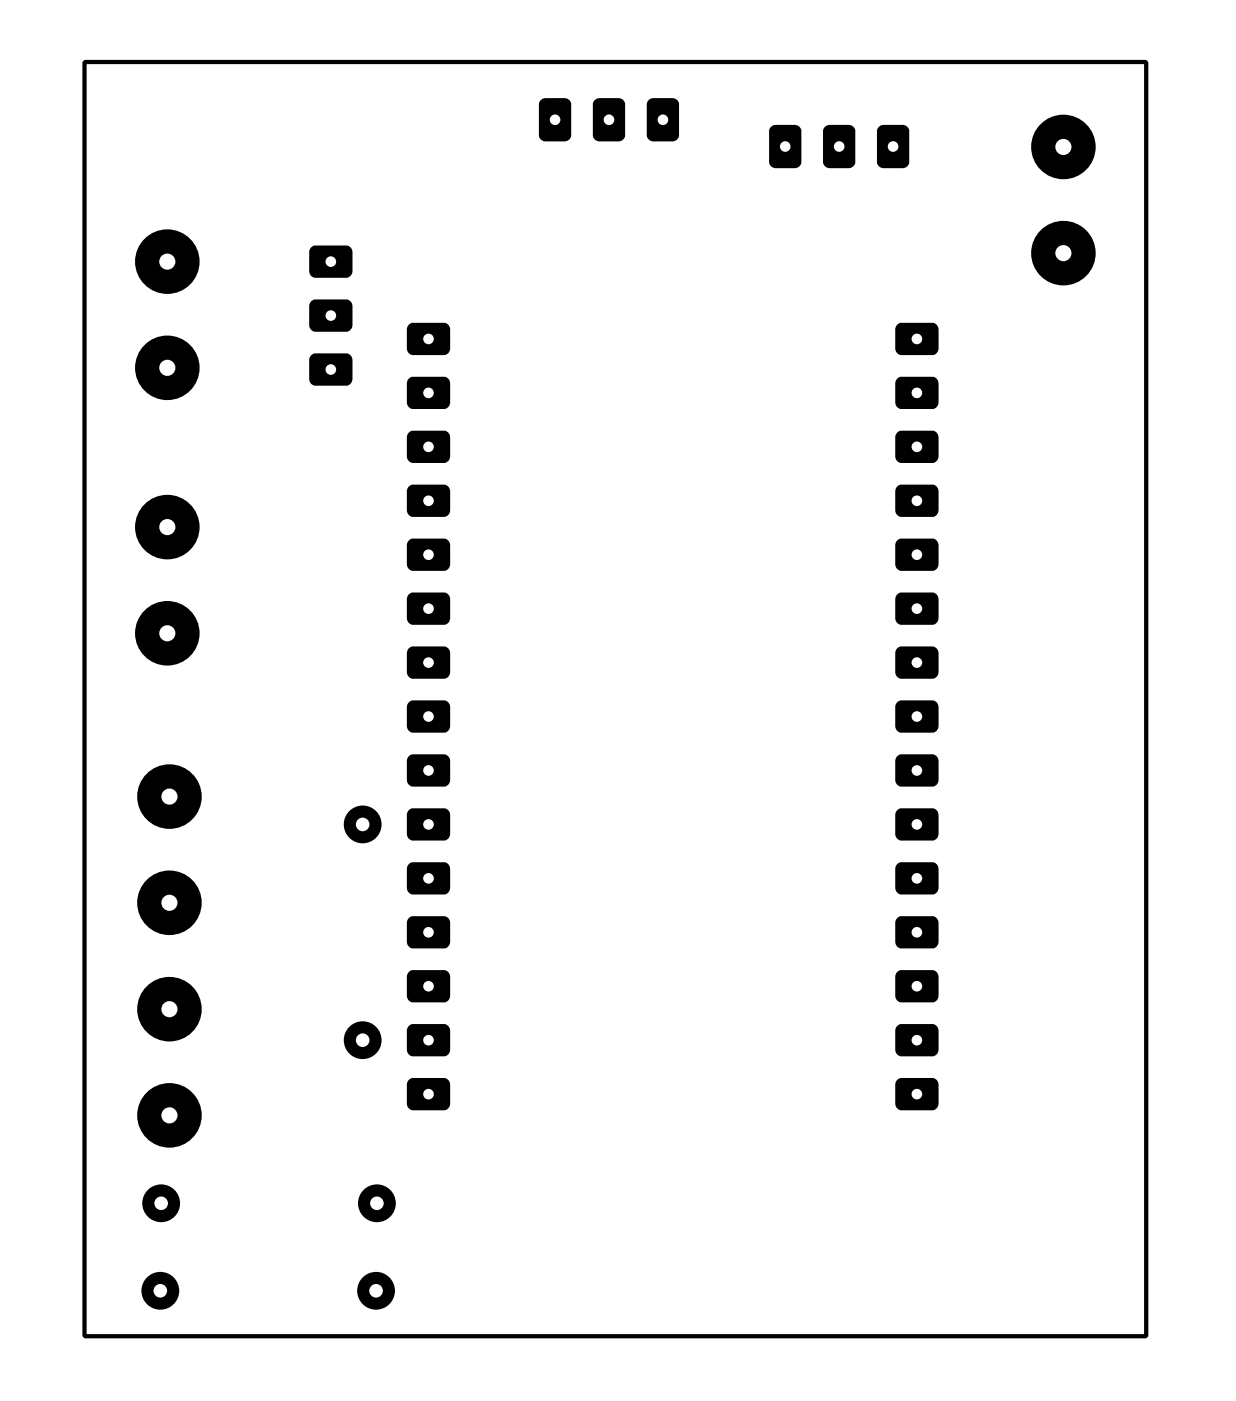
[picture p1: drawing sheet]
<svg xmlns="http://www.w3.org/2000/svg" width="58mm" height="66mm" viewBox="0 0 58 66" stroke-linecap="round" stroke-linejoin="round" font-family="sans-serif">
<path d="M19.2 50.8h.2h1.7l.1 .3-.1 1-.2 .2-1.6-.1-.1-.2v-.9z" fill-rule="evenodd" fill="#000"/>
<circle cx="20.2" cy="51.5" r=".25" fill="#fff"/>
<path d="M19.2 48.3l.2-.1 1.7 .1 .1 .2-.1 1.1-.2 .1h-1.6l-.1-.3v-.9z" fill-rule="evenodd" fill="#000"/>
<circle cx="20.2" cy="49" r=".25" fill="#fff"/>
<path d="M19.2 45.8l.2-.1h1.7l.1 .3-.1 1.1-.2 .1-1.6-.1-.1-.2v-.9z" fill-rule="evenodd" fill="#000"/>
<circle cx="20.2" cy="46.4" r=".25" fill="#fff"/>
<path d="M19.2 43.2l.2-.1 1.7 .1 .1 .2-.1 1.1-.2 .2-1.6-.1-.1-.2v-1z" fill-rule="evenodd" fill="#000"/>
<circle cx="20.2" cy="43.9" r=".25" fill="#fff"/>
<path d="M19.2 40.7l.2-.1h1.7l.1 .3-.1 1.1-.2 .1h-1.6l-.1-.3v-.9z" fill-rule="evenodd" fill="#000"/>
<circle cx="20.2" cy="41.4" r=".25" fill="#fff"/>
<path d="M19.2 38.1h.2h1.7l.1 .3-.1 1-.2 .2-1.6-.1-.1-.2v-.9z" fill-rule="evenodd" fill="#000"/>
<circle cx="20.2" cy="38.8" r=".25" fill="#fff"/>
<path d="M19.2 35.6l.2-.1 1.7 .1 .1 .2-.1 1.1-.2 .1h-1.6l-.1-.3v-.9z" fill-rule="evenodd" fill="#000"/>
<circle cx="20.2" cy="36.3" r=".25" fill="#fff"/>
<path d="M19.2 33.1l.2-.1h1.7l.1 .3-.1 1.1-.2 .1-1.6-.1-.1-.2v-.9z" fill-rule="evenodd" fill="#000"/>
<circle cx="20.2" cy="33.7" r=".25" fill="#fff"/>
<path d="M19.2 30.5l.2-.1 1.7 .1 .1 .2-.1 1.1-.2 .2-1.6-.1-.1-.2v-1z" fill-rule="evenodd" fill="#000"/>
<circle cx="20.2" cy="31.2" r=".25" fill="#fff"/>
<path d="M19.2 28l.2-.1h1.7l.1 .3-.1 1.1-.2 .1h-1.6l-.1-.3v-.9z" fill-rule="evenodd" fill="#000"/>
<circle cx="20.2" cy="28.7" r=".25" fill="#fff"/>
<path d="M19.2 25.4h.2h1.7l.1 .3-.1 1-.2 .2-1.6-.1-.1-.2v-.9z" fill-rule="evenodd" fill="#000"/>
<circle cx="20.2" cy="26.1" r=".25" fill="#fff"/>
<path d="M19.2 22.9l.2-.1 1.7 .1 .1 .2-.1 1.1-.2 .1h-1.6l-.1-.3v-.9z" fill-rule="evenodd" fill="#000"/>
<circle cx="20.2" cy="23.6" r=".25" fill="#fff"/>
<path d="M19.2 20.4l.2-.1h1.7l.1 .3-.1 1.1-.2 .1-1.6-.1-.1-.2v-.9z" fill-rule="evenodd" fill="#000"/>
<circle cx="20.2" cy="21" r=".25" fill="#fff"/>
<path d="M19.2 17.8l.2-.1 1.7 .1 .1 .2-.1 1.1-.2 .2-1.6-.1-.1-.2v-1z" fill-rule="evenodd" fill="#000"/>
<circle cx="20.2" cy="18.5" r=".25" fill="#fff"/>
<path d="M19.2 15.3l.2-.1h1.7l.1 .3-.1 1.1-.2 .1h-1.6l-.1-.3v-.9z" fill-rule="evenodd" fill="#000"/>
<circle cx="20.2" cy="16" r=".25" fill="#fff"/>
<path d="M42.2 50.8h.2h1.7l.1 .3-.1 1-.2 .2-1.6-.1-.1-.2v-.9z" fill-rule="evenodd" fill="#000"/>
<circle cx="43.2" cy="51.5" r=".25" fill="#fff"/>
<path d="M42.2 48.3l.2-.1 1.7 .1 .1 .2-.1 1.1-.2 .1h-1.6l-.1-.3v-.9z" fill-rule="evenodd" fill="#000"/>
<circle cx="43.2" cy="49" r=".25" fill="#fff"/>
<path d="M42.2 45.8l.2-.1h1.7l.1 .3-.1 1.1-.2 .1-1.6-.1-.1-.2v-.9z" fill-rule="evenodd" fill="#000"/>
<circle cx="43.2" cy="46.4" r=".25" fill="#fff"/>
<path d="M42.2 43.2l.2-.1 1.7 .1 .1 .2-.1 1.1-.2 .2-1.6-.1-.1-.2v-1z" fill-rule="evenodd" fill="#000"/>
<circle cx="43.2" cy="43.9" r=".25" fill="#fff"/>
<path d="M42.2 40.7l.2-.1h1.7l.1 .3-.1 1.1-.2 .1h-1.6l-.1-.3v-.9z" fill-rule="evenodd" fill="#000"/>
<circle cx="43.2" cy="41.4" r=".25" fill="#fff"/>
<path d="M42.2 38.1h.2h1.7l.1 .3-.1 1-.2 .2-1.6-.1-.1-.2v-.9z" fill-rule="evenodd" fill="#000"/>
<circle cx="43.2" cy="38.8" r=".25" fill="#fff"/>
<path d="M42.2 35.6l.2-.1 1.7 .1 .1 .2-.1 1.1-.2 .1h-1.6l-.1-.3v-.9z" fill-rule="evenodd" fill="#000"/>
<circle cx="43.2" cy="36.3" r=".25" fill="#fff"/>
<path d="M42.2 33.1l.2-.1h1.7l.1 .3-.1 1.1-.2 .1-1.6-.1-.1-.2v-.9z" fill-rule="evenodd" fill="#000"/>
<circle cx="43.2" cy="33.7" r=".25" fill="#fff"/>
<path d="M42.2 30.5l.2-.1 1.7 .1 .1 .2-.1 1.1-.2 .2-1.6-.1-.1-.2v-1z" fill-rule="evenodd" fill="#000"/>
<circle cx="43.2" cy="31.2" r=".25" fill="#fff"/>
<path d="M42.2 28l.2-.1h1.7l.1 .3-.1 1.1-.2 .1h-1.6l-.1-.3v-.9z" fill-rule="evenodd" fill="#000"/>
<circle cx="43.2" cy="28.7" r=".25" fill="#fff"/>
<path d="M42.2 25.4h.2h1.7l.1 .3-.1 1-.2 .2-1.6-.1-.1-.2v-.9z" fill-rule="evenodd" fill="#000"/>
<circle cx="43.2" cy="26.1" r=".25" fill="#fff"/>
<path d="M42.2 22.9l.2-.1 1.7 .1 .1 .2-.1 1.1-.2 .1h-1.6l-.1-.3v-.9z" fill-rule="evenodd" fill="#000"/>
<circle cx="43.2" cy="23.6" r=".25" fill="#fff"/>
<path d="M42.2 20.4l.2-.1h1.7l.1 .3-.1 1.1-.2 .1-1.6-.1-.1-.2v-.9z" fill-rule="evenodd" fill="#000"/>
<circle cx="43.2" cy="21" r=".25" fill="#fff"/>
<path d="M42.2 17.8l.2-.1 1.7 .1 .1 .2-.1 1.1-.2 .2-1.6-.1-.1-.2v-1z" fill-rule="evenodd" fill="#000"/>
<circle cx="43.2" cy="18.5" r=".25" fill="#fff"/>
<path d="M42.2 15.3l.2-.1h1.7l.1 .3-.1 1.1-.2 .1h-1.6l-.1-.3v-.9z" fill-rule="evenodd" fill="#000"/>
<circle cx="43.2" cy="16" r=".25" fill="#fff"/>
<circle cx="50.1" cy="6.9" r="1.52" fill="#000"/>
<circle cx="50.1" cy="6.9" r=".38" fill="#fff"/>
<circle cx="50.1" cy="11.9" r="1.52" fill="#000"/>
<circle cx="50.1" cy="11.9" r=".38" fill="#fff"/>
<path d="M36.3 6l.2-.1h.9l.3 .1v1.7l-.1 .2h-1.1l-.2-.1-.1-1.7z" fill-rule="evenodd" fill="#000"/>
<circle cx="37" cy="6.9" r=".25" fill="#fff"/>
<path d="M38.8 6l.3-.1h.9l.2 .1 .1 1.7-.2 .2h-1l-.3-.1v-1.7z" fill-rule="evenodd" fill="#000"/>
<circle cx="39.5" cy="6.9" r=".25" fill="#fff"/>
<path d="M41.4 6l.2-.1h.9l.3 .1v1.7l-.1 .2h-1.1l-.3-.1v-1.7z" fill-rule="evenodd" fill="#000"/>
<circle cx="42.1" cy="6.9" r=".25" fill="#fff"/>
<circle cx="7.9" cy="12.3" r="1.52" fill="#000"/>
<circle cx="7.9" cy="12.3" r=".38" fill="#fff"/>
<circle cx="7.9" cy="17.3" r="1.52" fill="#000"/>
<circle cx="7.9" cy="17.3" r=".38" fill="#fff"/>
<path d="M14.6 16.7l.2-.1 1.7 .1 .1 .2-.1 1.1-.2 .2-1.6-.1-.1-.2v-1z" fill-rule="evenodd" fill="#000"/>
<circle cx="15.6" cy="17.4" r=".25" fill="#fff"/>
<path d="M14.6 14.2l.2-.1h1.7l.1 .3-.1 1.1-.2 .1h-1.6l-.1-.3v-.9z" fill-rule="evenodd" fill="#000"/>
<circle cx="15.6" cy="14.9" r=".25" fill="#fff"/>
<path d="M14.6 11.6h.2h1.7l.1 .3-.1 1-.2 .2-1.6-.1-.1-.2v-.9z" fill-rule="evenodd" fill="#000"/>
<circle cx="15.6" cy="12.3" r=".25" fill="#fff"/>
<path d="M30.5 4.7l.3-.1h.9l.2 .2 .1 1.6-.2 .2-1 .1-.3-.2v-1.6z" fill-rule="evenodd" fill="#000"/>
<circle cx="31.2" cy="5.6" r=".25" fill="#fff"/>
<path d="M28 4.7l.2-.1h.9l.3 .2v1.6l-.1 .2-1.1 .1-.2-.2-.1-1.6z" fill-rule="evenodd" fill="#000"/>
<circle cx="28.7" cy="5.6" r=".25" fill="#fff"/>
<path d="M25.5 4.7l.2-.1h.9l.2 .2 .1 1.6-.1 .2-1.1 .1-.3-.2v-1.6z" fill-rule="evenodd" fill="#000"/>
<circle cx="26.1" cy="5.6" r=".25" fill="#fff"/>
<circle cx="17.7" cy="56.7" r=".89" fill="#000"/>
<circle cx="17.7" cy="56.7" r=".32" fill="#fff"/>
<circle cx="7.6" cy="56.7" r=".89" fill="#000"/>
<circle cx="7.6" cy="56.7" r=".32" fill="#fff"/>
<circle cx="17.1" cy="38.8" r=".89" fill="#000"/>
<circle cx="17.1" cy="38.8" r=".32" fill="#fff"/>
<circle cx="17.1" cy="49" r=".89" fill="#000"/>
<circle cx="17.1" cy="49" r=".32" fill="#fff"/>
<circle cx="7.9" cy="24.8" r="1.52" fill="#000"/>
<circle cx="7.9" cy="24.8" r=".38" fill="#fff"/>
<circle cx="7.9" cy="29.8" r="1.52" fill="#000"/>
<circle cx="7.9" cy="29.8" r=".38" fill="#fff"/>
<circle cx="8" cy="52.5" r="1.52" fill="#000"/>
<circle cx="8" cy="52.5" r=".38" fill="#fff"/>
<circle cx="8" cy="47.5" r="1.52" fill="#000"/>
<circle cx="8" cy="47.5" r=".38" fill="#fff"/>
<circle cx="8" cy="42.5" r="1.52" fill="#000"/>
<circle cx="8" cy="42.5" r=".38" fill="#fff"/>
<circle cx="8" cy="37.5" r="1.52" fill="#000"/>
<circle cx="8" cy="37.5" r=".38" fill="#fff"/>
<circle cx="17.7" cy="60.8" r=".89" fill="#000"/>
<circle cx="17.7" cy="60.8" r=".32" fill="#fff"/>
<circle cx="7.5" cy="60.8" r=".89" fill="#000"/>
<circle cx="7.5" cy="60.8" r=".32" fill="#fff"/>
<path d="M4 2.9h50v60h-50z" fill="none" stroke="#000" stroke-width=".2"/>
</svg>
